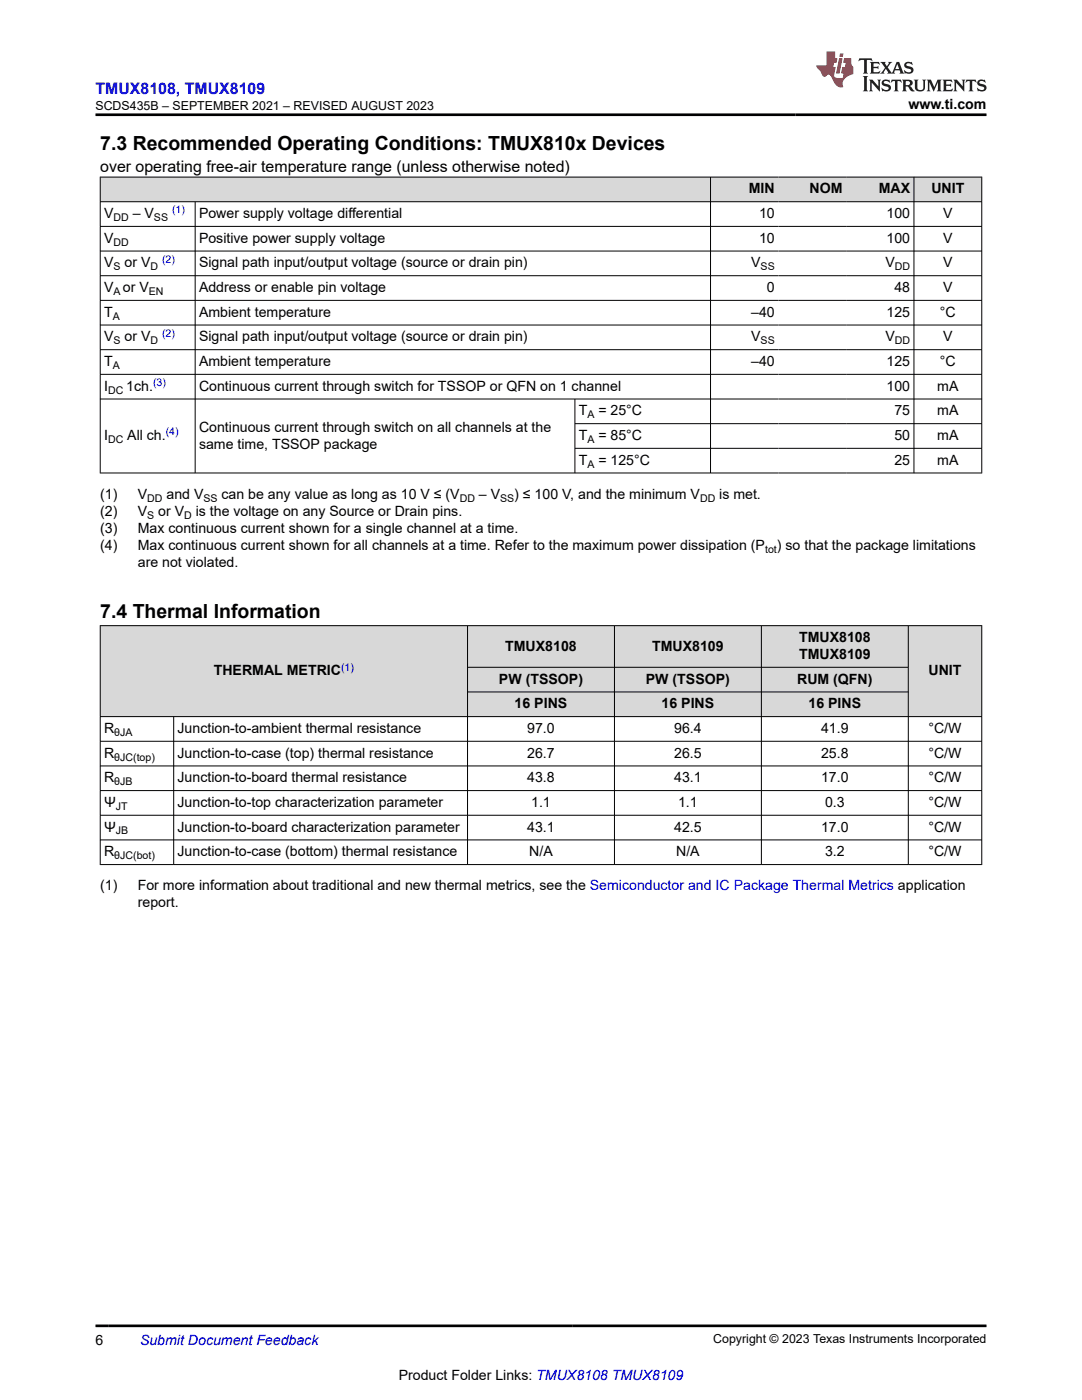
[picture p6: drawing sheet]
<svg xmlns="http://www.w3.org/2000/svg" width="216mm" height="279mm" viewBox="0 0 216 279" stroke-linecap="round" stroke-linejoin="round" font-family="sans-serif">
<defs><g id="words">
<g font-size="3.9">
<text x="20" y="29.9">7.3 Recommended Operating Conditions: TMUX810x Devices</text>
<text x="20" y="123.2">7.4 Thermal Information</text>
</g>
<text font-size="3.2" fill="#00f" x="19" y="18.7">TMUX8108, TMUX8109</text>
<text font-size="3.2" x="20" y="34.3">over operating free-air temperature range (unless otherwise noted)</text>
<g font-size="2.8">
<text x="181.3" y="21.8">www.ti.com</text>
<text x="149.4" y="38.6">MIN</text>
<text x="161.5" y="38.6">NOM</text>
<text x="175.3" y="38.6">MAX</text>
<text x="185.8" y="38.6">UNIT</text>
<text x="20.8" y="43.5">V</text>
<text x="26.5" y="43.5">– V</text>
<text x="39.7" y="43.5">Power supply voltage differential</text>
<text x="151.5" y="43.5">10</text>
<text x="176.9" y="43.5">100</text>
<text x="188.2" y="43.5">V</text>
<text x="20.8" y="48.5">V</text>
<text x="20.8" y="53.4">V</text>
<text x="24.8" y="53.4">or V</text>
<text x="39.7" y="48.5">Positive power supply voltage</text>
<text x="39.7" y="53.4">Signal path input/output voltage (source or drain pin)</text>
<text x="149.9" y="53.4">V</text>
<text x="151.5" y="48.5">10</text>
<text x="176.7" y="53.4">V</text>
<text x="176.9" y="48.5">100</text>
<text x="188.2" y="48.5">V</text>
<text x="188.2" y="53.4">V</text>
<text x="20.8" y="58.3">V or V</text>
<text x="39.7" y="58.3">Address or enable pin voltage</text>
<text x="153" y="58.3">0</text>
<text x="178.5" y="58.3">48</text>
<text x="188.2" y="58.3">V</text>
<text x="20.8" y="63.2">T</text>
<text x="39.7" y="63.2">Ambient temperature</text>
<text x="149.9" y="63.2">–40</text>
<text x="176.9" y="63.2">125</text>
<text x="187.6" y="63.2">°C</text>
<text x="20.8" y="68.1">V</text>
<text x="24.8" y="68.1">or V</text>
<text x="39.7" y="68.1">Signal path input/output voltage (source or drain pin)</text>
<text x="149.9" y="68.1">V</text>
<text x="176.7" y="68.1">V</text>
<text x="188.2" y="68.1">V</text>
<text x="20.8" y="73.1">T</text>
<text x="20.8" y="78">I</text>
<text x="25.2" y="78">1ch.</text>
<text x="39.7" y="73.1">Ambient temperature</text>
<text x="39.7" y="78">Continuous current through switch for TSSOP or QFN on 1 channel</text>
<text x="149.9" y="73.1">–40</text>
<text x="176.9" y="73.1">125</text>
<text x="176.9" y="78">100</text>
<text x="187" y="78">mA</text>
<text x="187.6" y="73.1">°C</text>
<text x="115.5" y="82.9">T</text>
<text x="119.4" y="82.9">= 25°C</text>
<text x="178.5" y="82.9">75</text>
<text x="187" y="82.9">mA</text>
<text x="20.8" y="87.8">I</text>
<text x="25.4" y="87.8">All ch.</text>
<text x="39.7" y="86.1">Continuous current through switch on all channels at the</text>
<text x="39.7" y="89.5">same time, TSSOP package</text>
<text x="115.5" y="87.8">T</text>
<text x="119.4" y="87.8">= 85°C</text>
<text x="178.5" y="87.8">50</text>
<text x="187" y="87.8">mA</text>
<text x="115.5" y="92.7">T</text>
<text x="119.4" y="92.7">= 125°C</text>
<text x="178.5" y="92.7">25</text>
<text x="187" y="92.7">mA</text>
<text x="20" y="99.5">(1)</text>
<text x="27.5" y="99.5">V</text>
<text x="33.2" y="99.5">and V</text>
<text x="44.2" y="99.5">can be any value as long as 10 V ≤ (V</text>
<text x="95.6" y="99.5">– V</text>
<text x="102.6" y="99.5">) ≤ 100 V, and the minimum V</text>
<text x="143.5" y="99.5">is met.</text>
<text x="20" y="102.9">(2)</text>
<text x="20" y="106.3">(3)</text>
<text x="27.5" y="102.9">V</text>
<text x="27.5" y="106.3">Max continuous current shown for a single channel at a time.</text>
<text x="31.6" y="102.9">or V</text>
<text x="39.1" y="102.9">is the voltage on any Source or Drain pins.</text>
<text x="20" y="109.7">(4)</text>
<text x="27.5" y="113.1">are not violated.</text>
<text x="27.5" y="109.7">Max continuous current shown for all channels at a time. Refer to the maximum power dissipation (P</text>
<text x="155" y="109.7">) so that the package limitations</text>
<text x="100.8" y="129.8">TMUX8108</text>
<text x="130.1" y="129.8">TMUX8109</text>
<text x="159.4" y="128.1">TMUX8108</text>
<text x="159.4" y="131.5">TMUX8109</text>
<text x="42.7" y="134.8">THERMAL METRIC</text>
<text x="99.6" y="136.4">PW (TSSOP)</text>
<text x="128.9" y="136.4">PW (TSSOP)</text>
<text x="159.1" y="136.4">RUM (QFN)</text>
<text x="185.3" y="134.8">UNIT</text>
<text x="102.7" y="141.4">16 PINS</text>
<text x="132" y="141.4">16 PINS</text>
<text x="161.3" y="141.4">16 PINS</text>
<text x="20.8" y="146.3">R</text>
<text x="35.4" y="146.3">Junction-to-ambient thermal resistance</text>
<text x="105.2" y="146.3">97.0</text>
<text x="134.5" y="146.3">96.4</text>
<text x="163.8" y="146.3">41.9</text>
<text x="185.3" y="146.3">°C/W</text>
<text x="20.8" y="151.2">R</text>
<text x="35.4" y="151.2">Junction-to-case (top) thermal resistance</text>
<text x="105.2" y="151.2">26.7</text>
<text x="134.5" y="151.2">26.5</text>
<text x="163.8" y="151.2">25.8</text>
<text x="185.3" y="151.2">°C/W</text>
<text x="20.8" y="156.1">R</text>
<text x="20.8" y="161.1">Ψ</text>
<text x="35.4" y="156.1">Junction-to-board thermal resistance</text>
<text x="35.4" y="161.1">Junction-to-top characterization parameter</text>
<text x="105.2" y="156.1">43.8</text>
<text x="106" y="161.1">1.1</text>
<text x="134.5" y="156.1">43.1</text>
<text x="135.3" y="161.1">1.1</text>
<text x="163.8" y="156.1">17.0</text>
<text x="164.6" y="161.1">0.3</text>
<text x="185.3" y="156.1">°C/W</text>
<text x="185.3" y="161.1">°C/W</text>
<text x="20.8" y="166">Ψ</text>
<text x="35.4" y="166">Junction-to-board characterization parameter</text>
<text x="105.2" y="166">43.1</text>
<text x="134.5" y="166">42.5</text>
<text x="163.8" y="166">17.0</text>
<text x="185.3" y="166">°C/W</text>
<text x="20.8" y="170.9">R</text>
<text x="35.4" y="170.9">Junction-to-case (bottom) thermal resistance</text>
<text x="105.6" y="170.9">N/A</text>
<text x="134.9" y="170.9">N/A</text>
<text x="164.6" y="170.9">3.2</text>
<text x="185.3" y="170.9">°C/W</text>
<text x="20" y="177.7">(1)</text>
<text x="27.5" y="177.7">For more information about traditional and new thermal metrics, see the Semiconductor and IC Package Thermal Metrics application</text>
<text x="27.5" y="181.1">report.</text>
<text x="19" y="268.4">6</text>
<text x="79.6" y="275.3">Product Folder Links: TMUX8108 TMUX8109</text>
</g>
<text font-size="2.8" fill="#00f" x="27.9" y="268.4">Submit Document Feedback</text>
<g font-size="2.5">
<text x="19" y="21.9">SCDS435B – SEPTEMBER 2021 – REVISED AUGUST 2023</text>
<text x="142.3" y="268.1">Copyright © 2023 Texas Instruments Incorporated</text>
</g>
<g font-size="2.1">
<text x="22.6" y="44.1">DD</text>
<text x="30.7" y="44.1">SS</text>
<text x="22.6" y="49">DD</text>
<text x="22.6" y="53.9">S</text>
<text x="30" y="53.9">D</text>
<text x="151.8" y="53.9">SS</text>
<text x="178.5" y="53.9">DD</text>
<text x="22.6" y="58.9">A</text>
<text x="29.7" y="58.9">EN</text>
<text x="22.5" y="63.8">A</text>
<text x="22.6" y="68.7">S</text>
<text x="30" y="68.7">D</text>
<text x="151.8" y="68.7">SS</text>
<text x="178.5" y="68.7">DD</text>
<text x="22.5" y="73.6">A</text>
<text x="21.6" y="78.5">DC</text>
<text x="117.2" y="83.5">A</text>
<text x="21.6" y="88.4">DC</text>
<text x="117.2" y="88.4">A</text>
<text x="117.2" y="93.3">A</text>
<text x="29.4" y="100.1">DD</text>
<text x="40.6" y="100.1">SS</text>
<text x="91.7" y="100.1">DD</text>
<text x="99.8" y="100.1">SS</text>
<text x="139.7" y="100.1">DD</text>
<text x="29.4" y="103.5">S</text>
<text x="36.8" y="103.5">D</text>
<text x="152.7" y="110.3">tot</text>
<text x="22.8" y="146.9">θJA</text>
<text x="22.8" y="151.8">θJC(top)</text>
<text x="22.8" y="156.7">θJB</text>
<text x="23.1" y="161.6">JT</text>
<text x="23.1" y="166.5">JB</text>
<text x="22.8" y="171.5">θJC(bot)</text>
</g>
<g font-size="2.1" fill="#00f">
<text x="34.3" y="42.6">(1)</text>
<text x="32.3" y="52.4">(2)</text>
<text x="32.3" y="67.2">(2)</text>
<text x="30.5" y="77">(3)</text>
<text x="33.1" y="86.9">(4)</text>
<text x="68.1" y="133.8">(1)</text>
</g>
</g></defs>
<g fill="#d8d8d8">
<path d="M20 35.3h175.9v5h-175.9z" fill-rule="evenodd"/>
<path d="M20.1 35.4h121.6v4.8h-121.6z" fill-rule="evenodd"/>
<path d="M141.8 35.4h13.5v4.8h-13.5z" fill-rule="evenodd"/>
<path d="M155.3 35.4h13.5v4.8h-13.5z" fill-rule="evenodd"/>
<path d="M168.8 35.4h13.5v4.8h-13.5z" fill-rule="evenodd"/>
<path d="M182.4 35.4h13.4v4.8h-13.4z" fill-rule="evenodd"/>
</g>
<g fill="none" stroke="#000" stroke-width=".2">
<path d="M19.9 35.3h176.1M20 35.3v59.2M141.8 35.3v59.2M182.4 35.3v59.2M195.9 35.3v59.2M19.9 40.3h176.1M19.9 45.2h176.1M19.9 50.1h176.1M19.9 55h176.1M19.9 59.9h176.1M38.9 40.3v54.2M19.9 64.9h176.1"/>
<path d="M19.9 69.8h176.1M19.9 74.7h176.1M19.9 79.6h176.1M114.7 79.6v14.9M114.7 84.6h81.3M114.7 89.5h81.3M196 94.4h-176.1"/>
</g>
<g fill="#d8d8d8">
<path d="M20 124.9h175.9v8.3h-175.9z" fill-rule="evenodd"/>
<path d="M20.1 124.9h73.1v18.1h-73.1z" fill-rule="evenodd"/>
<path d="M93.4 124.9h29.1v8.2h-29.1z" fill-rule="evenodd"/>
<path d="M122.7 124.9h29.2v8.2h-29.2z" fill-rule="evenodd"/>
<path d="M152 124.9h29.2v8.2h-29.2z" fill-rule="evenodd"/>
<path d="M181.3 124.9h14.5v18.1h-14.5z" fill-rule="evenodd"/>
<path d="M93.4 133.2h29.1v4.8h-29.1z" fill-rule="evenodd"/>
<path d="M122.7 133.2h29.2v4.8h-29.2z" fill-rule="evenodd"/>
<path d="M152 133.2h29.2v4.8h-29.2z" fill-rule="evenodd"/>
<path d="M93.4 138.2h29.1v4.8h-29.1z" fill-rule="evenodd"/>
<path d="M122.7 138.2h29.2v4.8h-29.2z" fill-rule="evenodd"/>
<path d="M152 138.2h29.2v4.8h-29.2z" fill-rule="evenodd"/>
</g>
<g fill="none" stroke="#000" stroke-width=".2">
<path d="M19.9 124.9h176.1M20 124.8v47.8M93.3 124.8v47.8M93.3 133.2h88M93.3 138.1h88M122.6 124.8v47.8M151.9 124.8v47.8M181.2 124.8v47.8M195.9 124.8v47.8M19.9 143h176.1M19.9 147.9h176.1M19.9 152.9h176.1"/>
<path d="M19.9 157.8h176.1M34.7 143v29.6M19.9 162.7h176.1M19.9 167.6h176.1M19.9 172.5h176.1"/>
</g>
<path d="M171.5 11.6l-.2 .6 .5-.2h.6v.1v2.2l-.2 .4h1l-.2-.4v-2.2v-.1h.5l.5 .2-.1-.6zM173.6 12.4l.2 .3v1.6l-.2 .4h1.9l.1-.6a1.08 1.08 0 0 1-1.3 .2v-.7h.6l.4 .2v-.7l-.4 .2h-.6v-.5l.2-.2a1 1 0 0 1 1 .3l-.1-.5zM175.7 12.4l.9 1.1-1 1.2h.9l-.2-.2 .5-.8 .4 .8-.2 .2h1.6l-.2-.2 .2-.5h.9l.1 .5-.1 .2h.9l-.2-.4-.8-1.9h-.5l-.9 2.1-.9-1.1 .9-1h-.8l.2 .2-.4 .6-.4-.6 .2-.2zM179 12.8l.4 1h-.7zM180.7 12.5a.65 .65 0 0 0-.2 .7 .65 .65 0 0 0 .6 .5l.6 .1 .1 .3a.79 .79 0 0 1-.7 .4 .79 .79 0 0 1-.7-.5l.1 .7 .2-.1a.93 .93 0 0 0 1.1 0 .93 .93 0 0 0 .4-.9 1.46 1.46 0 0 0-1.2-.6l-.1-.3a1.09 1.09 0 0 1 1.2 .2l-.2-.6-.1 .1-.5-.2zM172.2 15.2l.2 .4v2.2l-.2 .4h1l-.2-.4v-2.2l.2-.4zM173.4 15.9l.2 .4v1.5l-.2 .4h.8l-.3-.4 .1-1.3 1.6 1.8v-2l.2-.4h-.7l.1 .2 .1 1.1-1.2-1.3zM176.2 16a.65 .65 0 0 0-.2 .8 .65 .65 0 0 0 .6 .4l.6 .2 .1 .2a.79 .79 0 0 1-.7 .4 .79 .79 0 0 1-.7-.5l.1 .7 .2-.1a.93 .93 0 0 0 1.1 .1 .93 .93 0 0 0 .4-1 1.46 1.46 0 0 0-1.2-.5l-.1-.4a1.09 1.09 0 0 1 1.2 .2l-.1-.6-.2 .1-.5-.1zM177.9 15.9l-.1 .6a.63 .63 0 0 1 .8-.3v1.6l-.3 .4h1l-.2-.4v-1.6a.66 .66 0 0 1 .8 .3l-.1-.6zM180 15.9l.2 .4v1.5l-.2 .4h1l-.2-.2-.1-.7h.5l.1 .2a.79 .79 0 0 0 1.2 .6l-1-.9a.61 .61 0 0 0 .6-.6 .61 .61 0 0 0-.5-.7zM180.8 16.2h.1a.47 .47 0 0 1 .5 .1 .47 .47 0 0 1 .1 .5l-.1 .1-.7 .1zM182.3 15.9l.2 .2a2.27 2.27 0 0 0 .4 2 1.04 1.04 0 0 0 1.7-.7v-1.3l.2-.2h-.8l.2 .4v1.1a.6 .6 0 0 1-.6 .6 .6 .6 0 0 1-.6-.6v-1.1l.3-.4zM184.9 15.9l.2 .4v1.5l-.2 .4h.8l-.3-.4v-1.4l.9 1.9 .9-1.9v1.4l-.3 .4h1l-.2-.4v-1.5l.2-.4h-.8l-.7 1.5-.6-1.5zM188.1 15.9l.2 .4v1.5l-.2 .4h1.9l.1-.6a1.09 1.09 0 0 1-1.3 .2v-.7h.6l.4 .2v-.6l-.4 .2h-.6v-.6l.2-.1a1.01 1.01 0 0 1 1 .3l-.1-.6zM190.2 15.9l.3 .4v1.5l-.3 .4h.8l-.2-.4v-1.3l1.6 1.8v-2l.2-.4h-.7l.2 .2v1.1l-1.2-1.3zM192.8 15.9l-.1 .6a.63 .63 0 0 1 .8-.3v1.6l-.3 .4h1l-.2-.4v-1.6a.66 .66 0 0 1 .8 .3l-.1-.6zM195.2 16a.65 .65 0 0 0-.2 .8 .65 .65 0 0 0 .6 .4l.6 .2 .2 .2a.79 .79 0 0 1-.7 .4 .79 .79 0 0 1-.7-.5l.1 .7 .2-.1a.93 .93 0 0 0 1 .1 .93 .93 0 0 0 .5-1 1.46 1.46 0 0 0-1.3-.5v-.4a1.09 1.09 0 0 1 1.2 .2l-.2-.6-.2 .1-.5-.1z" fill="#231f20"/>
<path d="M164.9 10.3v2.7h-2l.1 .4 .8 1a.95 .95 0 0 0 1 .9 .59 .59 0 0 1 .5-.4 .59 .59 0 0 1 .5 .3l.4 .8a1.59 1.59 0 0 0 2.1 1.4 1.61 1.61 0 0 1 1-2.3l1-.3-.1-1.5a1.59 1.59 0 0 1-.3-1.7h-1.5l-.2 .9h.6l-.2 .9h-.5l-.2 .9v.3l.4 .1-.1 .9h-.7a.73 .73 0 0 1-1-.7l.3-1.5h-.5l.1-.9h.5l.2-.9h-.5v-1.3zM167.4 11.6l-.6 3.1h.7l.6-3.1zM167.6 10.7l-.1 .6h.7l.1-.6z" fill="#ed1c24"/>
<path d="M19 22.9h177.8M19 264.6h177.8" fill="none" stroke="#000" stroke-width=".53"/>
<use href="#words"/>
</svg>
